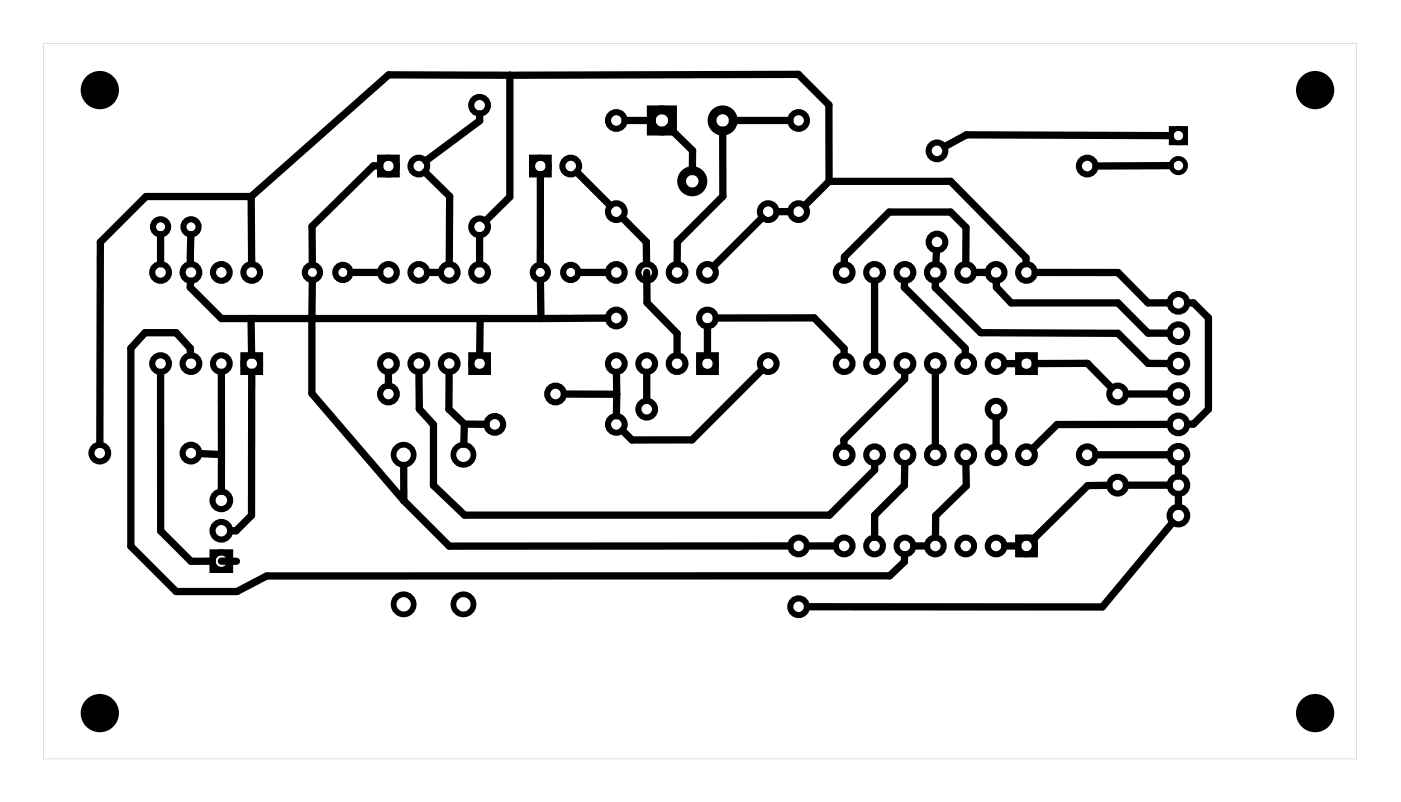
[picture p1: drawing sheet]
<svg xmlns="http://www.w3.org/2000/svg" width="117mm" height="67mm" viewBox="0 0 117 67" stroke-linecap="round" stroke-linejoin="round" font-family="sans-serif">
<path d="M3.6 3.6v59.8h109.8v-59.8zM3.6 3.6h109.8v59.8h-109.8z" fill="#000"/>
<g fill="none" stroke="#000" stroke-width=".51">
<path d="M31.8 13.2h1.4v1.4h-1.4zM44.5 13.2h1.4v1.4h-1.4zM20.3 29.7h1.4v1.4h-1.4zM39.4 29.7h1.4v1.4h-1.4zM58.4 29.7h1.4v1.4h-1.4zM85.1 29.7h1.4v1.4h-1.4zM17.8 46.2h1.4v1.4h-1.4zM85.1 44.9h1.4v1.4h-1.4z"/>
<circle cx="13.4" cy="19" r=".64"/>
<circle cx="16" cy="19" r=".64"/>
<circle cx="32.5" cy="13.9" r=".7"/>
<circle cx="35" cy="13.9" r=".7"/>
<circle cx="40.1" cy="19" r=".7"/>
<circle cx="40.1" cy="8.8" r=".7"/>
<circle cx="45.2" cy="13.9" r=".7"/>
<circle cx="47.7" cy="13.9" r=".7"/>
<circle cx="51.5" cy="17.7" r=".7"/>
<circle cx="51.5" cy="10.1" r=".7"/>
<circle cx="64.2" cy="17.7" r=".7"/>
<circle cx="66.8" cy="17.7" r=".7"/>
<circle cx="66.8" cy="10.1" r=".7"/>
<circle cx="78.3" cy="12.6" r=".7"/>
<circle cx="90.9" cy="13.9" r=".7"/>
<circle cx="8.3" cy="37.9" r=".7"/>
<circle cx="13.4" cy="30.4" r=".7"/>
<circle cx="13.4" cy="22.8" r=".7"/>
<circle cx="16" cy="30.4" r=".7"/>
<circle cx="16" cy="22.8" r=".7"/>
<circle cx="16" cy="37.9" r=".7"/>
<circle cx="18.5" cy="30.4" r=".7"/>
<circle cx="18.5" cy="22.8" r=".7"/>
<circle cx="21" cy="30.4" r=".7"/>
<circle cx="21" cy="22.8" r=".7"/>
<circle cx="26.1" cy="22.8" r=".64"/>
<circle cx="28.7" cy="22.8" r=".64"/>
<circle cx="32.5" cy="30.4" r=".7"/>
<circle cx="32.5" cy="22.8" r=".7"/>
<circle cx="32.5" cy="32.9" r=".7"/>
<circle cx="35" cy="30.4" r=".7"/>
<circle cx="35" cy="22.8" r=".7"/>
<circle cx="37.6" cy="30.4" r=".7"/>
<circle cx="37.6" cy="22.8" r=".7"/>
<circle cx="40.1" cy="30.4" r=".7"/>
<circle cx="40.1" cy="22.8" r=".7"/>
<circle cx="41.4" cy="35.5" r=".7"/>
<circle cx="45.2" cy="22.8" r=".64"/>
<circle cx="46.4" cy="32.9" r=".7"/>
<circle cx="47.7" cy="22.8" r=".64"/>
<circle cx="51.5" cy="30.4" r=".7"/>
<circle cx="51.5" cy="22.8" r=".7"/>
<circle cx="51.5" cy="26.6" r=".7"/>
<circle cx="51.5" cy="35.5" r=".7"/>
<circle cx="54.1" cy="30.4" r=".7"/>
<circle cx="54.1" cy="22.8" r=".7"/>
<circle cx="54.1" cy="34.2" r=".7"/>
<circle cx="56.6" cy="30.4" r=".7"/>
<circle cx="56.6" cy="22.8" r=".7"/>
<circle cx="59.1" cy="30.4" r=".7"/>
<circle cx="59.1" cy="22.8" r=".7"/>
<circle cx="59.1" cy="26.6" r=".7"/>
<circle cx="64.2" cy="30.4" r=".7"/>
<circle cx="70.6" cy="30.4" r=".7"/>
<circle cx="70.6" cy="38" r=".7"/>
<circle cx="70.6" cy="22.8" r=".7"/>
<circle cx="73.1" cy="30.4" r=".7"/>
<circle cx="73.1" cy="38" r=".7"/>
<circle cx="73.1" cy="22.8" r=".7"/>
<circle cx="75.7" cy="30.4" r=".7"/>
<circle cx="75.7" cy="38" r=".7"/>
<circle cx="75.7" cy="22.8" r=".7"/>
<circle cx="78.2" cy="30.4" r=".7"/>
<circle cx="78.2" cy="22.8" r=".7"/>
<circle cx="78.2" cy="38" r=".7"/>
<circle cx="78.3" cy="20.2" r=".7"/>
<circle cx="80.7" cy="30.4" r=".7"/>
<circle cx="80.7" cy="22.8" r=".7"/>
<circle cx="80.7" cy="38" r=".7"/>
<circle cx="83.3" cy="30.4" r=".7"/>
<circle cx="83.3" cy="38" r=".7"/>
<circle cx="83.3" cy="22.8" r=".7"/>
<circle cx="83.3" cy="34.2" r=".7"/>
<circle cx="85.8" cy="30.4" r=".7"/>
<circle cx="85.8" cy="38" r=".7"/>
<circle cx="85.8" cy="22.8" r=".7"/>
<circle cx="90.9" cy="38" r=".7"/>
<circle cx="93.4" cy="32.9" r=".7"/>
<circle cx="98.5" cy="38" r=".74"/>
<circle cx="98.5" cy="35.5" r=".74"/>
<circle cx="98.5" cy="32.9" r=".74"/>
<circle cx="98.5" cy="30.4" r=".74"/>
<circle cx="98.5" cy="25.3" r=".74"/>
<circle cx="98.5" cy="27.8" r=".74"/>
<circle cx="18.5" cy="44.4" r=".74"/>
<circle cx="18.5" cy="46.9" r=".74"/>
<circle cx="18.5" cy="41.8" r=".74"/>
<circle cx="66.8" cy="45.6" r=".7"/>
<circle cx="66.8" cy="50.7" r=".7"/>
<circle cx="70.6" cy="45.6" r=".7"/>
<circle cx="73.1" cy="45.6" r=".7"/>
<circle cx="75.7" cy="45.6" r=".7"/>
<circle cx="78.2" cy="45.6" r=".7"/>
<circle cx="80.7" cy="45.6" r=".7"/>
<circle cx="83.3" cy="45.6" r=".7"/>
<circle cx="85.8" cy="45.6" r=".7"/>
<circle cx="93.4" cy="40.5" r=".7"/>
<circle cx="98.5" cy="40.5" r=".74"/>
<circle cx="98.5" cy="43.1" r=".74"/>
</g>
<g fill="none" stroke="#000" stroke-width=".74" stroke-linecap="butt">
<path d="M54.4 9.2h1.8v1.8h-1.8z"/>
<circle cx="55.3" cy="10.1" r=".89"/>
<circle cx="57.9" cy="15.1" r=".89"/>
<circle cx="60.4" cy="10.1" r=".89"/>
</g>
<g fill="#000">
<circle cx="8.3" cy="7.5" r="1.6"/>
<circle cx="109.9" cy="7.5" r="1.6"/>
<circle cx="8.3" cy="59.6" r="1.6"/>
<circle cx="109.9" cy="59.6" r="1.6"/>
</g>
<g fill="none" stroke="#000" stroke-width=".4">
<path d="M97.9 10.7h1.2v1.2h-1.2z"/>
<circle cx="98.5" cy="11.3" r=".6"/>
<circle cx="98.5" cy="13.8" r=".6"/>
</g>
<g fill="none" stroke="#000" stroke-width=".48">
<circle cx="33.7" cy="38" r=".84"/>
<circle cx="38.7" cy="38" r=".84"/>
<circle cx="33.7" cy="50.5" r=".84"/>
<circle cx="38.7" cy="50.5" r=".84"/>
</g>
<g fill="none" stroke="#000" stroke-width=".61">
<path d="M13.4 19.6v2.4M16 19.6l-.1 2.4M21 16.4v5.6M21 16.4h-8.8l-3.8 3.8-.1 16.9M31.7 13.9h-.5l-5.1 5v3.2M35.5 14.4l2.1 2v5.6M40.1 19.7v2.3M40.1 9.5v.6l-4.5 3.3M42.6 6.3h-10.1l-11.5 10.1M42.6 6.3v10.2l-2 1.9M42.6 6.3l24.1-.1 2.6 2.6v6.4M45.2 14.6v7.5"/>
<path d="M48.2 14.4l2.8 2.8M52 18.2l2 2 .1 1.8M52.3 10.1h2.2M55.9 10.6l2 2v1.7M60.4 10.9v5.5l-3.8 3.8v1.8M61.2 10.1h4.8M63.7 18.2l-4 4.1M65 17.7h1M69.3 15.2h10.2l6.3 6.3v.5M69.3 15.2l-2 2M97.8 11.3h-17l-1.8 1M97.8 13.8l-6.2 .1"/>
<path d="M13.4 31.1v13.3l2.6 2.5h1.7M15.9 23.5v.5l2.6 2.6h26.7M15.9 29.7v-.6l-1.2-1.3h-2.6l-1.2 1.3v16.6l3.8 3.7h5.1l2.5-1.3h52.1l1.2-1.1v-.6M16.7 37.9l1.8 .1M18.5 31.1v6.9M18.5 38v3.1M21 26.6v3.1M21 31.1v12l-1.3 1.3h-.4M26.1 23.4v9.5l7.7 8.9M29.3 22.8h2.4M32.5 31.1v1.1M33.7 38.9l.1 2.9"/>
<path d="M35 31.1l.1 3.1 1.1 1.3v5.1l2.6 2.5h30.5l3.8-3.8v-.6M35.7 22.8h1.1M37.5 31.1v3.1l1.3 1.2M38.8 35.4l1.8 .1M38.8 35.4v1.7M40.1 26.6v3.1M45.2 23.4v3.2M47.2 32.9l4.4 .1M48.4 22.8h2.4M50.8 26.6h-5.6M51.5 31.1l.1 1.9M51.6 33l-.1 1.7"/>
<path d="M54.1 22.8v2.5l2.5 2.6v1.8M54.1 31.1v2.4M59.1 27.3v2.4M59.9 26.6h8.2l2.5 2.5v.6M63.7 30.9l-5.8 5.9h-5.1l-.8-.8M73.1 23.5v6.2M75.6 23.5v.5l5.1 5.1v.6M75.6 31.1v.6l-5.1 5.1 .1 .5M75.6 38.7v1.9l-2.5 2.5v1.8M78.2 23.5v.5l3.8 3.8 11.5 .1 2.5 2.5h1.7M78.2 31.1v6.2M78.3 21l-.1 1"/>
<path d="M80.7 22l.1-3-1.3-1.3h-5.2l-3.7 3.8v.5M80.7 38.7l.1 1.9-2.6 2.5v1.8M81.5 22.8h1M83.3 34.9v2.4M83.3 23.5v.5l1.2 1.3h9l2.5 2.5h1.7M84 30.4h1.1M86.5 22.8h7l2.5 2.5h1.7M86.5 30.4h4.4l2 2M91.6 38h6.1M94.2 32.9h3.5M97.7 35.5h-9.3l-2.1 2M98.5 38.8v1"/>
<path d="M99.3 25.3h.5l1.2 1.3v7.6l-1.2 1.2-.5 .1M18.5 46.9h1.3M33.8 41.8l3.8 3.8h28.4M67.5 45.6h2.3M76.4 45.6h1.1M84 45.6h1.1M92.7 40.6h-1.8l-4.6 4.5M94.2 40.5h3.5M98 43.7l-5.8 7h-24.7M98.5 41.3v1"/>
</g>
</svg>
